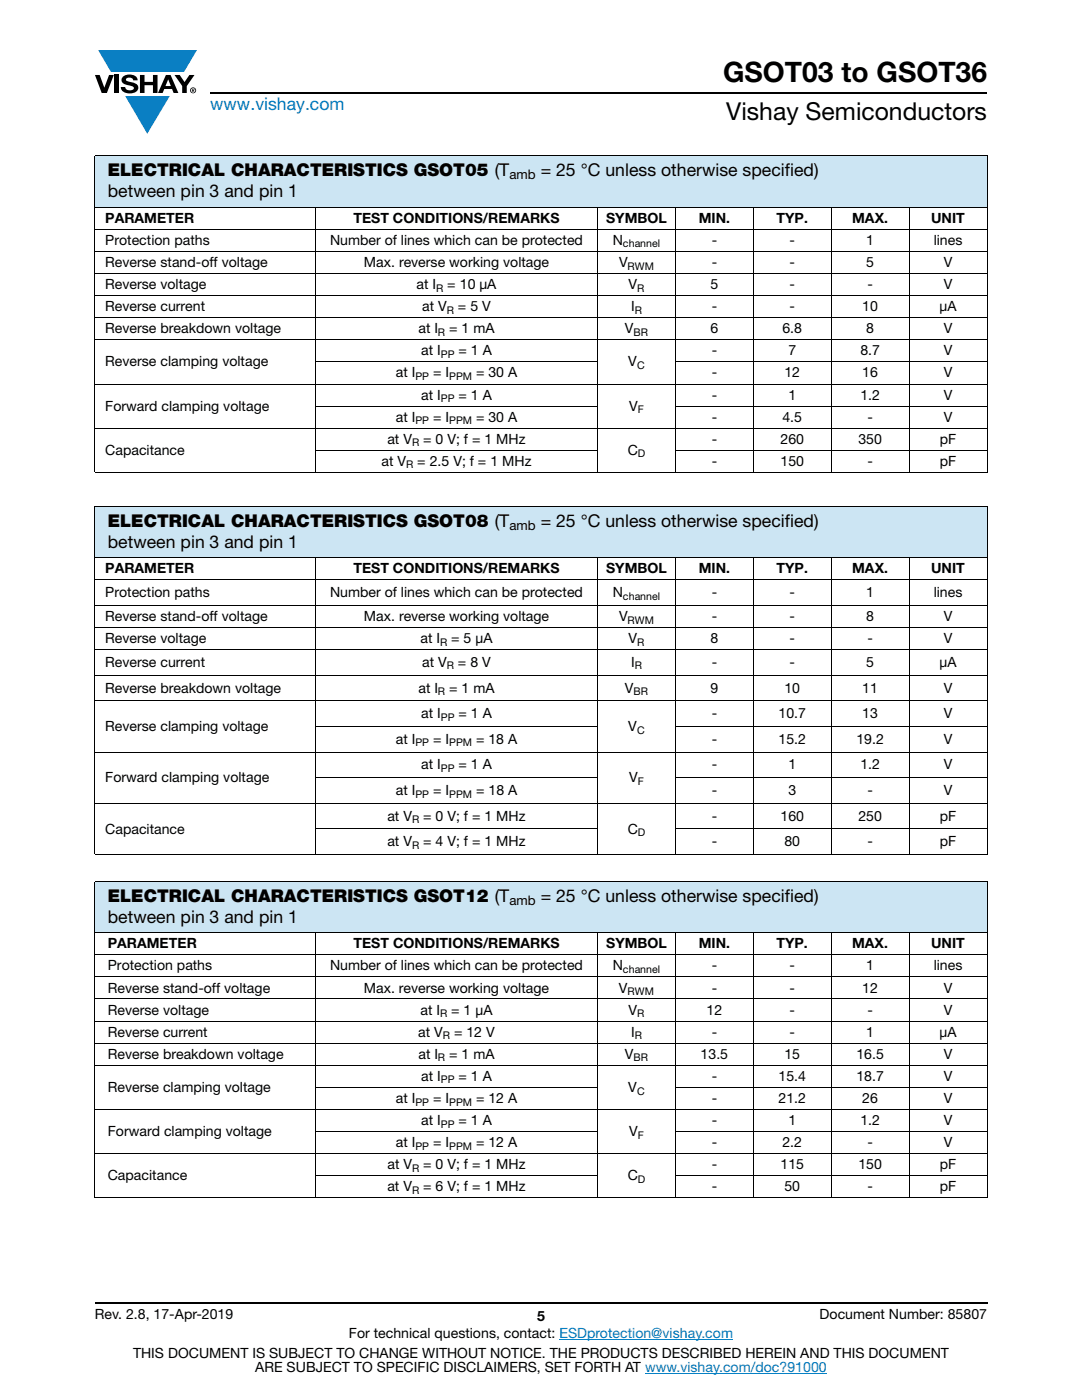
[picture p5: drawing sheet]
<svg xmlns="http://www.w3.org/2000/svg" width="216mm" height="279mm" viewBox="0 0 216 279" stroke-linecap="round" stroke-linejoin="round" font-family="sans-serif">
<defs><g id="words">
<text font-size="5.6" x="144.3" y="16.4">GSOT03 to GSOT36</text>
<text font-size="4.9" x="144.9" y="24">Vishay Semiconductors</text>
<text font-size="3.5" fill="#007ec4" x="42" y="21.9">www.vishay.com</text>
<g font-size="3.5">
<text x="21.5" y="35.2">ELECTRICAL CHARACTERISTICS GSOT05 (T</text>
<text x="107.9" y="35.2">= 25 °C unless otherwise specified)</text>
<text x="21.5" y="39.4">between pin 3 and pin 1</text>
<text x="21.5" y="105.1">ELECTRICAL CHARACTERISTICS GSOT08 (T</text>
<text x="107.9" y="105.1">= 25 °C unless otherwise specified)</text>
<text x="21.5" y="109.3">between pin 3 and pin 1</text>
<text x="21.5" y="180">ELECTRICAL CHARACTERISTICS GSOT12 (T</text>
<text x="107.9" y="180">= 25 °C unless otherwise specified)</text>
<text x="21.5" y="184.2">between pin 3 and pin 1</text>
</g>
<g font-size="2.8">
<text x="21" y="44.5">PARAMETER</text>
<text x="70.5" y="44.5">TEST CONDITIONS/REMARKS</text>
<text x="121" y="44.5">SYMBOL</text>
<text x="139.4" y="44.5">MIN.</text>
<text x="155" y="44.5">TYP.</text>
<text x="170" y="44.5">MAX.</text>
<text x="185.8" y="44.5">UNIT</text>
<text x="21" y="53.3">Reverse stand-off voltage</text>
<text x="21" y="48.9">Protection paths</text>
<text x="65.9" y="48.9">Number of lines which can be protected</text>
<text x="72.6" y="53.3">Max. reverse working voltage</text>
<text x="122.3" y="48.9">N</text>
<text x="123.5" y="53.3">V</text>
<text x="142" y="48.9">-</text>
<text x="142" y="53.3">-</text>
<text x="157.5" y="48.9">-</text>
<text x="157.5" y="53.3">-</text>
<text x="172.8" y="48.9">1</text>
<text x="172.8" y="53.3">5</text>
<text x="186.3" y="48.9">lines</text>
<text x="188.3" y="53.3">V</text>
<text x="21" y="57.7">Reverse voltage</text>
<text x="83.1" y="57.7">at I</text>
<text x="89.3" y="57.7">= 10 μA</text>
<text x="125.4" y="57.7">V</text>
<text x="141.8" y="57.7">5</text>
<text x="157.5" y="57.7">-</text>
<text x="173.1" y="57.7">-</text>
<text x="188.3" y="57.7">V</text>
<text x="21" y="62.1">Reverse current</text>
<text x="84.2" y="62.1">at V</text>
<text x="91.4" y="62.1">= 5 V</text>
<text x="125.9" y="62.1">I</text>
<text x="142" y="62.1">-</text>
<text x="157.5" y="62.1">-</text>
<text x="172.1" y="62.1">10</text>
<text x="187.5" y="62.1">μA</text>
<text x="21" y="66.5">Reverse breakdown voltage</text>
<text x="83.5" y="66.5">at I</text>
<text x="84" y="70.9">at I</text>
<text x="89.6" y="66.5">= 1 mA</text>
<text x="91.5" y="70.9">= 1 A</text>
<text x="124.7" y="66.5">V</text>
<text x="141.8" y="66.5">6</text>
<text x="142" y="70.9">-</text>
<text x="156.1" y="66.5">6.8</text>
<text x="157.3" y="70.9">7</text>
<text x="171.7" y="70.9">8.7</text>
<text x="172.8" y="66.5">8</text>
<text x="188.3" y="66.5">V</text>
<text x="188.3" y="70.9">V</text>
<text x="21" y="73.1">Reverse clamping voltage</text>
<text x="79" y="75.3">at I</text>
<text x="86.4" y="75.3">= I</text>
<text x="95" y="75.3">= 30 A</text>
<text x="125.4" y="73.1">V</text>
<text x="142" y="75.3">-</text>
<text x="156.5" y="75.3">12</text>
<text x="172.1" y="75.3">16</text>
<text x="188.3" y="75.3">V</text>
<text x="21" y="82">Forward clamping voltage</text>
<text x="84" y="79.8">at I</text>
<text x="91.5" y="79.8">= 1 A</text>
<text x="125.5" y="82">V</text>
<text x="142" y="79.8">-</text>
<text x="157.3" y="79.8">1</text>
<text x="171.7" y="79.8">1.2</text>
<text x="188.3" y="79.8">V</text>
<text x="77.3" y="88.6">at V</text>
<text x="79" y="84.2">at I</text>
<text x="84.5" y="88.6">= 0 V; f = 1 MHz</text>
<text x="86.4" y="84.2">= I</text>
<text x="95" y="84.2">= 30 A</text>
<text x="142" y="84.2">-</text>
<text x="142" y="88.6">-</text>
<text x="155.7" y="88.6">260</text>
<text x="156.1" y="84.2">4.5</text>
<text x="171.3" y="88.6">350</text>
<text x="173.1" y="84.2">-</text>
<text x="187.5" y="88.6">pF</text>
<text x="188.3" y="84.2">V</text>
<text x="21" y="90.8">Capacitance</text>
<text x="76.1" y="93">at V</text>
<text x="83.3" y="93">= 2.5 V; f = 1 MHz</text>
<text x="125.2" y="90.8">C</text>
<text x="142" y="93">-</text>
<text x="155.7" y="93">150</text>
<text x="173.1" y="93">-</text>
<text x="187.5" y="93">pF</text>
<text x="21" y="114.4">PARAMETER</text>
<text x="21" y="119.1">Protection paths</text>
<text x="65.9" y="119.1">Number of lines which can be protected</text>
<text x="70.5" y="114.4">TEST CONDITIONS/REMARKS</text>
<text x="121" y="114.4">SYMBOL</text>
<text x="122.3" y="119.1">N</text>
<text x="139.4" y="114.4">MIN.</text>
<text x="142" y="119.1">-</text>
<text x="155" y="114.4">TYP.</text>
<text x="157.5" y="119.1">-</text>
<text x="170" y="114.4">MAX.</text>
<text x="172.8" y="119.1">1</text>
<text x="185.8" y="114.4">UNIT</text>
<text x="186.3" y="119.1">lines</text>
<text x="21" y="123.9">Reverse stand-off voltage</text>
<text x="72.6" y="123.9">Max. reverse working voltage</text>
<text x="123.5" y="123.9">V</text>
<text x="142" y="123.9">-</text>
<text x="157.5" y="123.9">-</text>
<text x="172.8" y="123.9">8</text>
<text x="188.3" y="123.9">V</text>
<text x="21" y="128.3">Reverse voltage</text>
<text x="83.9" y="128.3">at I</text>
<text x="90" y="128.3">= 5 μA</text>
<text x="125.4" y="128.3">V</text>
<text x="141.8" y="128.3">8</text>
<text x="157.5" y="128.3">-</text>
<text x="173.1" y="128.3">-</text>
<text x="188.3" y="128.3">V</text>
<text x="21" y="133.1">Reverse current</text>
<text x="84.2" y="133.1">at V</text>
<text x="91.4" y="133.1">= 8 V</text>
<text x="125.9" y="133.1">I</text>
<text x="142" y="133.1">-</text>
<text x="157.5" y="133.1">-</text>
<text x="172.8" y="133.1">5</text>
<text x="187.5" y="133.1">μA</text>
<text x="21" y="138.2">Reverse breakdown voltage</text>
<text x="83.5" y="138.2">at I</text>
<text x="84" y="143.3">at I</text>
<text x="89.6" y="138.2">= 1 mA</text>
<text x="91.5" y="143.3">= 1 A</text>
<text x="124.7" y="138.2">V</text>
<text x="141.8" y="138.2">9</text>
<text x="142" y="143.3">-</text>
<text x="155.3" y="143.3">10.7</text>
<text x="156.5" y="138.2">10</text>
<text x="172.1" y="143.3">13</text>
<text x="172.1" y="138.2">11</text>
<text x="188.3" y="143.3">V</text>
<text x="188.3" y="138.2">V</text>
<text x="21" y="145.9">Reverse clamping voltage</text>
<text x="79" y="148.4">at I</text>
<text x="86.4" y="148.4">= I</text>
<text x="95" y="148.4">= 18 A</text>
<text x="125.4" y="145.9">V</text>
<text x="142" y="148.4">-</text>
<text x="155.3" y="148.4">15.2</text>
<text x="170.9" y="148.4">19.2</text>
<text x="188.3" y="148.4">V</text>
<text x="84" y="153.6">at I</text>
<text x="91.5" y="153.6">= 1 A</text>
<text x="142" y="153.6">-</text>
<text x="157.3" y="153.6">1</text>
<text x="171.7" y="153.6">1.2</text>
<text x="188.3" y="153.6">V</text>
<text x="21" y="156.1">Forward clamping voltage</text>
<text x="79" y="158.7">at I</text>
<text x="86.4" y="158.7">= I</text>
<text x="95" y="158.7">= 18 A</text>
<text x="125.5" y="156.1">V</text>
<text x="142" y="158.7">-</text>
<text x="157.3" y="158.7">3</text>
<text x="173.1" y="158.7">-</text>
<text x="188.3" y="158.7">V</text>
<text x="21" y="166.3">Capacitance</text>
<text x="77.3" y="163.8">at V</text>
<text x="84.5" y="163.8">= 0 V; f = 1 MHz</text>
<text x="125.2" y="166.3">C</text>
<text x="142" y="163.8">-</text>
<text x="155.7" y="163.8">160</text>
<text x="171.3" y="163.8">250</text>
<text x="187.5" y="163.8">pF</text>
<text x="77.3" y="168.9">at V</text>
<text x="84.5" y="168.9">= 4 V; f = 1 MHz</text>
<text x="142" y="168.9">-</text>
<text x="156.5" y="168.9">80</text>
<text x="173.1" y="168.9">-</text>
<text x="187.5" y="168.9">pF</text>
<text x="21.5" y="189.3">PARAMETER</text>
<text x="70.5" y="189.3">TEST CONDITIONS/REMARKS</text>
<text x="121" y="189.3">SYMBOL</text>
<text x="139.4" y="189.3">MIN.</text>
<text x="155" y="189.3">TYP.</text>
<text x="170" y="189.3">MAX.</text>
<text x="185.8" y="189.3">UNIT</text>
<text x="21.5" y="193.7">Protection paths</text>
<text x="65.8" y="193.7">Number of lines which can be protected</text>
<text x="122.3" y="193.7">N</text>
<text x="142" y="193.7">-</text>
<text x="157.5" y="193.7">-</text>
<text x="172.8" y="193.7">1</text>
<text x="186.3" y="193.7">lines</text>
<text x="21.5" y="198.1">Reverse stand-off voltage</text>
<text x="21.5" y="202.5">Reverse voltage</text>
<text x="72.6" y="198.1">Max. reverse working voltage</text>
<text x="83.9" y="202.5">at I</text>
<text x="90" y="202.5">= 1 μA</text>
<text x="123.5" y="198.1">V</text>
<text x="125.4" y="202.5">V</text>
<text x="141" y="202.5">12</text>
<text x="142" y="198.1">-</text>
<text x="157.5" y="202.5">-</text>
<text x="157.5" y="198.1">-</text>
<text x="172.1" y="198.1">12</text>
<text x="173.1" y="202.5">-</text>
<text x="188.3" y="202.5">V</text>
<text x="188.3" y="198.1">V</text>
<text x="21.5" y="206.9">Reverse current</text>
<text x="83.5" y="206.9">at V</text>
<text x="90.6" y="206.9">= 12 V</text>
<text x="125.9" y="206.9">I</text>
<text x="142" y="206.9">-</text>
<text x="157.5" y="206.9">-</text>
<text x="172.8" y="206.9">1</text>
<text x="187.5" y="206.9">μA</text>
<text x="21.5" y="211.3">Reverse breakdown voltage</text>
<text x="83.5" y="211.3">at I</text>
<text x="84" y="215.7">at I</text>
<text x="89.6" y="211.3">= 1 mA</text>
<text x="91.5" y="215.7">= 1 A</text>
<text x="124.7" y="211.3">V</text>
<text x="139.8" y="211.3">13.5</text>
<text x="142" y="215.7">-</text>
<text x="155.3" y="215.7">15.4</text>
<text x="156.5" y="211.3">15</text>
<text x="170.9" y="215.7">18.7</text>
<text x="170.9" y="211.3">16.5</text>
<text x="188.3" y="215.7">V</text>
<text x="188.3" y="211.3">V</text>
<text x="21.5" y="217.9">Reverse clamping voltage</text>
<text x="79" y="220.1">at I</text>
<text x="86.4" y="220.1">= I</text>
<text x="95" y="220.1">= 12 A</text>
<text x="125.4" y="217.9">V</text>
<text x="142" y="220.1">-</text>
<text x="155.3" y="220.1">21.2</text>
<text x="172.1" y="220.1">26</text>
<text x="188.3" y="220.1">V</text>
<text x="21.5" y="226.7">Forward clamping voltage</text>
<text x="84" y="224.5">at I</text>
<text x="91.5" y="224.5">= 1 A</text>
<text x="125.5" y="226.7">V</text>
<text x="142" y="224.5">-</text>
<text x="157.3" y="224.5">1</text>
<text x="171.7" y="224.5">1.2</text>
<text x="188.3" y="224.5">V</text>
<text x="77.3" y="233.4">at V</text>
<text x="79" y="228.9">at I</text>
<text x="84.5" y="233.4">= 0 V; f = 1 MHz</text>
<text x="86.4" y="228.9">= I</text>
<text x="95" y="228.9">= 12 A</text>
<text x="142" y="228.9">-</text>
<text x="142" y="233.4">-</text>
<text x="155.7" y="233.4">115</text>
<text x="156.1" y="228.9">2.2</text>
<text x="171.3" y="233.4">150</text>
<text x="173.1" y="228.9">-</text>
<text x="187.5" y="233.4">pF</text>
<text x="188.3" y="228.9">V</text>
<text x="21.5" y="235.6">Capacitance</text>
<text x="77.3" y="237.8">at V</text>
<text x="84.5" y="237.8">= 6 V; f = 1 MHz</text>
<text x="125.2" y="235.6">C</text>
<text x="142" y="237.8">-</text>
<text x="156.5" y="237.8">50</text>
<text x="173.1" y="237.8">-</text>
<text x="187.5" y="237.8">pF</text>
<text x="18.9" y="263.3">Rev. 2.8, 17-Apr-2019</text>
<text x="107.2" y="263.6">5</text>
<text x="163.6" y="263.3">Document Number: 85807</text>
<text x="69.6" y="267.1">For technical questions, contact: ESDprotection@vishay.com</text>
<text x="26.5" y="271">THIS DOCUMENT IS SUBJECT TO CHANGE WITHOUT NOTICE. THE PRODUCTS DESCRIBED HEREIN AND THIS DOCUMENT</text>
<text x="50.9" y="273.8">ARE SUBJECT TO SPECIFIC DISCLAIMERS, SET FORTH AT www.vishay.com/doc?91000</text>
</g>
<g font-size="2.6">
<text x="101.7" y="35.8">amb</text>
<text x="101.7" y="105.7">amb</text>
<text x="101.7" y="180.6">amb</text>
</g>
<g font-size="2.1">
<text x="124.3" y="49.4">channel</text>
<text x="125.2" y="53.8">RWM</text>
<text x="87" y="58.2">R</text>
<text x="127.1" y="58.2">R</text>
<text x="89.2" y="62.6">R</text>
<text x="126.6" y="62.6">R</text>
<text x="87.4" y="67">R</text>
<text x="88" y="71.4">PP</text>
<text x="126.4" y="67">BR</text>
<text x="82.9" y="75.8">PP</text>
<text x="89.6" y="75.8">PPM</text>
<text x="127.1" y="73.6">C</text>
<text x="88" y="80.3">PP</text>
<text x="127.3" y="82.5">F</text>
<text x="82.2" y="89.1">R</text>
<text x="82.9" y="84.7">PP</text>
<text x="89.6" y="84.7">PPM</text>
<text x="81" y="93.5">R</text>
<text x="127.3" y="91.3">D</text>
<text x="124.3" y="119.7">channel</text>
<text x="125.2" y="124.4">RWM</text>
<text x="87.8" y="128.8">R</text>
<text x="127.1" y="128.8">R</text>
<text x="89.2" y="133.6">R</text>
<text x="126.6" y="133.6">R</text>
<text x="87.4" y="138.7">R</text>
<text x="88" y="143.8">PP</text>
<text x="126.4" y="138.7">BR</text>
<text x="82.9" y="148.9">PP</text>
<text x="89.6" y="148.9">PPM</text>
<text x="127.1" y="146.4">C</text>
<text x="88" y="154.1">PP</text>
<text x="82.9" y="159.2">PP</text>
<text x="89.6" y="159.2">PPM</text>
<text x="127.3" y="156.6">F</text>
<text x="82.2" y="164.3">R</text>
<text x="127.3" y="166.9">D</text>
<text x="82.2" y="169.4">R</text>
<text x="124.3" y="194.2">channel</text>
<text x="87.8" y="203">R</text>
<text x="125.2" y="198.6">RWM</text>
<text x="127.1" y="203">R</text>
<text x="88.4" y="207.4">R</text>
<text x="126.6" y="207.4">R</text>
<text x="87.4" y="211.8">R</text>
<text x="126.4" y="211.8">BR</text>
<text x="82.9" y="220.6">PP</text>
<text x="88" y="216.2">PP</text>
<text x="89.6" y="220.6">PPM</text>
<text x="127.1" y="218.4">C</text>
<text x="88" y="225">PP</text>
<text x="127.3" y="227.2">F</text>
<text x="82.2" y="233.9">R</text>
<text x="82.9" y="229.4">PP</text>
<text x="89.6" y="229.4">PPM</text>
<text x="82.2" y="238.3">R</text>
<text x="127.3" y="236.1">D</text>
</g>
</g></defs>
<g fill="#0a7fc3">
<path d="M19.6 10h19.7l-2.6 4.3h-1.1h-13.5z"/>
<path d="M25 19.2h8.9l-4.5 7.5z"/>
</g>
<g fill="#000">
<path d="M18.9 15h1l.9 2.5 1-2.5h.9l-1.4 3.6h-1zM22.9 15h.9v3.6h-.9zM24.6 15.3a2.1 2.1 0 0 1 2.8 .3l.1 .4h-.9a.79 .79 0 0 0-.7-.5 .79 .79 0 0 0-.8 .4l.3 .3 1 .2a1.08 1.08 0 0 1 1.2 1 1.08 1.08 0 0 1-1.1 1.2 1.73 1.73 0 0 1-2.4-1.2h.9a.96 .96 0 0 0 .8 .6 .96 .96 0 0 0 .9-.4 1.31 1.31 0 0 0-1.2-.6 1.03 1.03 0 0 1-1.1-.6 1.03 1.03 0 0 1 .2-1.1zM27.9 15h.9v1.3h1.7v-1.3h.9v3.6h-.9v-1.6h-1.7v1.6h-.9zM34.8 15h1.1l.9 1.4 1-1.4h1l-1.5 2.2v1.4h-.9v-1.4z"/>
<path d="M33.6 15.9l.5 1.3h-1.1zM33.1 15l-1.6 3.6h1l.3-.8h1.5l.3 .8h1l-1.6-3.6z"/>
<path d="M38.4 17.8h.2v.2h-.2zM38.3 17.7v.7h.1v-.3l.4 .3-.2-.3 .2-.2-.1-.2z"/>
<path d="M38.1 18a.46 .46 0 0 1 .9 0 .46 .46 0 0 1-.9 0zM37.9 18a.6 .6 0 0 0 1.2 0 .6 .6 0 0 0-1.2 0z"/>
</g>
<path d="M42 18.6h155M18.9 260h178.1" fill="none" stroke="#000" stroke-width=".36"/>
<path d="M111.6 267.3h34.7M128.7 274h36.3" fill="none" stroke="#007ec4" stroke-width=".2"/>
<path d="M18.9 31.1h178.1v10.3h-178.1z" fill="#cce5f3"/>
<g fill="none" stroke="#000" stroke-width=".2">
<path d="M18.9 31.1h178.1M18.9 31.1v63.1M197 31.1v63.1M18.9 41.4h178.1M18.9 45.8h178.1M18.9 50.2h178.1M18.9 54.6h178.1M18.9 59h178.1M62.9 41.3v53.1M119.2 41.3v53.1M134.8 41.3v53.1M150.3 41.3v53.1"/>
<path d="M165.9 41.3v53.1M181.4 41.3v53.1M18.9 63.4h178.1M18.9 67.8h178.1M18.9 76.6h178.1M62.9 72.2h56.4M134.7 72.2h62.3M18.9 85.4h178.1M18.9 94.3h178.1M62.9 81h56.4M62.9 89.9h56.4M134.7 81h62.3"/>
<path d="M134.7 89.9h62.3"/>
</g>
<g fill="#cce5f3">
<path d="M18.9 101h178.1v10.3h-178.1z"/>
<path d="M18.9 175.8h178.1v10.3h-178.1z"/>
</g>
<g fill="none" stroke="#000" stroke-width=".2">
<path d="M18.9 101h178.1M18.9 111.3h178.1M18.9 115.7h178.1M18.9 101.1v69.4M62.9 111.2v59.4M119.2 111.2v59.4M134.8 111.2v59.4M150.3 111.2v59.4M165.9 111.2v59.4M181.4 111.2v59.4M197 101.1v69.4M18.9 120.8h178.1"/>
<path d="M18.9 125.2h178.1M18.9 129.6h178.1M18.9 134.7h178.1M18.9 139.8h178.1M18.9 150.1h178.1M62.9 145h56.4M62.9 155.2h56.4M134.7 145h62.3M134.7 155.2h62.3M18.9 160.3h178.1M18.9 170.5h178.1M18.9 175.8h178.1"/>
<path d="M18.9 175.9v63.1M62.9 165.4h56.4M134.7 165.4h62.3M197 175.9v63.1M18.9 186.1h178.1M18.9 190.5h178.1M18.9 195h178.1M18.9 199.4h178.1M62.9 186.1v53M119.2 186.1v53M134.8 186.1v53M150.3 186.1v53"/>
<path d="M165.9 186.1v53M181.4 186.1v53M18.9 203.8h178.1M18.9 208.2h178.1M18.9 212.6h178.1M62.9 217h56.4M134.7 217h62.3M18.9 221.4h178.1M18.9 230.2h178.1M18.9 239.1h178.1M62.9 225.8h56.4M62.9 234.7h56.4"/>
<path d="M134.7 225.8h62.3M134.7 234.7h62.3"/>
</g>
<use href="#words"/>
</svg>
